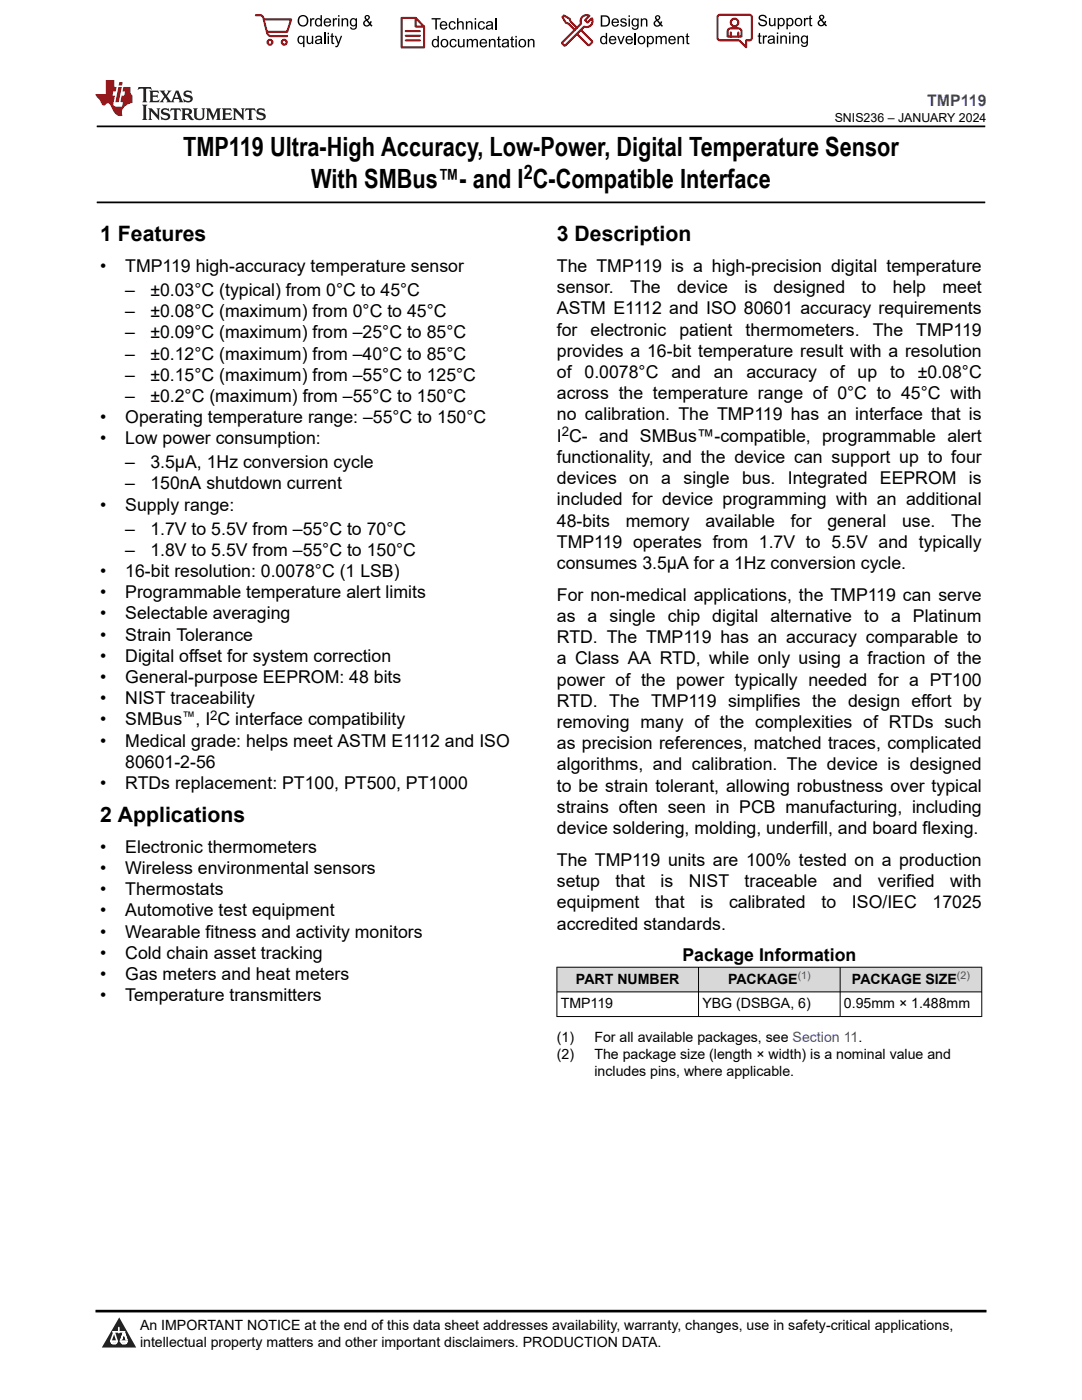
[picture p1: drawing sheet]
<svg xmlns="http://www.w3.org/2000/svg" width="216mm" height="279mm" viewBox="0 0 216 279" stroke-linecap="round" stroke-linejoin="round" font-family="sans-serif">
<defs><g id="words">
<g font-size="5.3">
<text x="36.5" y="31.2">TMP119 Ultra-High Accuracy, Low-Power, Digital Temperature Sensor</text>
<text x="62.1" y="37.5">With SMBus™- and I C-Compatible Interface</text>
</g>
<g font-size="4.2">
<text x="20" y="48.1">1 Features</text>
<text x="111.1" y="48.1">3 Description</text>
<text x="20" y="164">2 Applications</text>
</g>
<text font-size="4" x="104.5" y="35.8">2</text>
<g font-size="3.5">
<text x="20" y="54.3">•</text>
<text x="25" y="54.3">TMP119 high-accuracy temperature sensor</text>
<text x="25" y="59">–</text>
<text x="30" y="59">±0.03°C (typical) from 0°C to 45°C</text>
<text x="111.1" y="54.3">The TMP119 is a high-precision digital temperature</text>
<text x="111.1" y="58.5">sensor.</text>
<text x="125.8" y="58.5">The</text>
<text x="135.1" y="58.5">device</text>
<text x="148.6" y="58.5">is</text>
<text x="154.4" y="58.5">designed</text>
<text x="171.9" y="58.5">to</text>
<text x="178.1" y="58.5">help</text>
<text x="188.1" y="58.5">meet</text>
<text x="25" y="63.3">–</text>
<text x="30" y="63.3">±0.08°C (maximum) from 0°C to 45°C</text>
<text x="111.1" y="62.8">ASTM E1112 and ISO 80601 accuracy requirements</text>
<text x="25" y="67.5">–</text>
<text x="25" y="71.7">–</text>
<text x="30" y="67.5">±0.09°C (maximum) from –25°C to 85°C</text>
<text x="30" y="71.7">±0.12°C (maximum) from –40°C to 85°C</text>
<text x="111.1" y="67">for</text>
<text x="111.1" y="71.2">provides a 16-bit temperature result with a resolution</text>
<text x="117.9" y="67">electronic</text>
<text x="135.6" y="67">patient</text>
<text x="148.8" y="67">thermometers.</text>
<text x="174.1" y="67">The</text>
<text x="182.8" y="67">TMP119</text>
<text x="25" y="76">–</text>
<text x="30" y="76">±0.15°C (maximum) from –55°C to 125°C</text>
<text x="111.1" y="75.5">of 0.0078°C</text>
<text x="134" y="75.5">and</text>
<text x="142.4" y="75.5">an</text>
<text x="148.9" y="75.5">accuracy</text>
<text x="165.6" y="75.5">of up</text>
<text x="177.6" y="75.5">to</text>
<text x="183.1" y="75.5">±0.08°C</text>
<text x="25" y="80.2">–</text>
<text x="30" y="80.2">±0.2°C (maximum) from –55°C to 150°C</text>
<text x="111.1" y="79.7">across the temperature range of 0°C to 45°C with</text>
<text x="111.1" y="83.9">no calibration. The TMP119 has an interface that is</text>
<text x="20" y="84.4">•</text>
<text x="20" y="88.7">•</text>
<text x="25" y="84.4">Operating temperature range: –55°C to 150°C</text>
<text x="25" y="88.7">Low power consumption:</text>
<text x="111.1" y="88.2">I C- and SMBus™-compatible, programmable alert</text>
<text x="25" y="93.4">–</text>
<text x="30" y="93.4">3.5μA, 1Hz conversion cycle</text>
<text x="111.1" y="92.4">functionality, and the device can support up to four</text>
<text x="20" y="101.9">•</text>
<text x="25" y="97.7">–</text>
<text x="25" y="101.9">Supply range:</text>
<text x="30" y="97.7">150nA shutdown current</text>
<text x="111.1" y="100.9">included for device programming with an additional</text>
<text x="111.1" y="96.6">devices</text>
<text x="125.6" y="96.6">on</text>
<text x="132" y="96.6">a</text>
<text x="136.4" y="96.6">single</text>
<text x="148.1" y="96.6">bus.</text>
<text x="157.2" y="96.6">Integrated</text>
<text x="175.6" y="96.6">EEPROM</text>
<text x="193.3" y="96.6">is</text>
<text x="25" y="106.7">–</text>
<text x="30" y="106.7">1.7V to 5.5V from –55°C to 70°C</text>
<text x="111.1" y="105.1">48-bits</text>
<text x="124.9" y="105.1">memory</text>
<text x="140.8" y="105.1">available</text>
<text x="157.8" y="105.1">for</text>
<text x="165.1" y="105.1">general</text>
<text x="180" y="105.1">use.</text>
<text x="189.8" y="105.1">The</text>
<text x="25" y="110.9">–</text>
<text x="30" y="110.9">1.8V to 5.5V from –55°C to 150°C</text>
<text x="111.1" y="113.6">consumes 3.5μA for a 1Hz conversion cycle.</text>
<text x="111.1" y="109.3">TMP119 operates from 1.7V to 5.5V and typically</text>
<text x="20" y="115.1">•</text>
<text x="20" y="119.4">•</text>
<text x="25" y="115.1">16-bit resolution: 0.0078°C (1 LSB)</text>
<text x="25" y="119.4">Programmable temperature alert limits</text>
<text x="111.1" y="119.9">For non-medical applications, the TMP119 can serve</text>
<text x="20" y="123.6">•</text>
<text x="25" y="123.6">Selectable averaging</text>
<text x="111.1" y="124.1">as a single chip digital alternative to a Platinum</text>
<text x="20" y="127.8">•</text>
<text x="25" y="127.8">Strain Tolerance</text>
<text x="111.1" y="128.4">RTD. The TMP119 has an accuracy comparable to</text>
<text x="20" y="132.1">•</text>
<text x="20" y="136.3">•</text>
<text x="25" y="132.1">Digital offset for system correction</text>
<text x="25" y="136.3">General-purpose EEPROM: 48 bits</text>
<text x="111.1" y="136.8">power of the power typically needed for a PT100</text>
<text x="111.1" y="132.6">a Class AA RTD, while only using a fraction of the</text>
<text x="20" y="140.5">•</text>
<text x="25" y="140.5">NIST traceability</text>
<text x="111.1" y="141.1">RTD. The TMP119 simplifies the design effort by</text>
<text x="20" y="149">•</text>
<text x="20" y="144.8">•</text>
<text x="25" y="144.8">SMBus</text>
<text x="25" y="149">Medical grade: helps meet ASTM E1112 and ISO</text>
<text x="39" y="144.8">, I C interface compatibility</text>
<text x="111.1" y="145.3">removing many of the complexities of RTDs such</text>
<text x="111.1" y="149.5">as precision references, matched traces, complicated</text>
<text x="25" y="153.2">80601-2-56</text>
<text x="111.1" y="153.8">algorithms, and calibration. The device is designed</text>
<text x="20" y="157.5">•</text>
<text x="25" y="157.5">RTDs replacement: PT100, PT500, PT1000</text>
<text x="111.1" y="158">to be strain tolerant, allowing robustness over typical</text>
<text x="111.1" y="162.2">strains often seen in PCB manufacturing, including</text>
<text x="111.1" y="166.5">device soldering, molding, underfill, and board flexing.</text>
<text x="20" y="170.2">•</text>
<text x="25" y="170.2">Electronic thermometers</text>
<text x="111.1" y="172.8">The TMP119 units are 100% tested on a production</text>
<text x="20" y="174.4">•</text>
<text x="20" y="178.6">•</text>
<text x="25" y="174.4">Wireless environmental sensors</text>
<text x="25" y="178.6">Thermostats</text>
<text x="111.1" y="177.1">setup</text>
<text x="122.8" y="177.1">that</text>
<text x="131.8" y="177.1">is</text>
<text x="137.5" y="177.1">NIST</text>
<text x="148.6" y="177.1">traceable</text>
<text x="166.2" y="177.1">and</text>
<text x="175.2" y="177.1">verified</text>
<text x="189.6" y="177.1">with</text>
<text x="20" y="182.9">•</text>
<text x="25" y="182.9">Automotive test equipment</text>
<text x="111.1" y="185.5">accredited standards.</text>
<text x="111.1" y="181.3">equipment</text>
<text x="130.7" y="181.3">that</text>
<text x="139.8" y="181.3">is</text>
<text x="145.5" y="181.3">calibrated</text>
<text x="163.9" y="181.3">to</text>
<text x="170" y="181.3">ISO/IEC</text>
<text x="186.1" y="181.3">17025</text>
<text x="20" y="187.1">•</text>
<text x="20" y="191.3">•</text>
<text x="25" y="187.1">Wearable fitness and activity monitors</text>
<text x="25" y="191.3">Cold chain asset tracking</text>
<text x="136.2" y="191.9">Package Information</text>
<text x="20" y="195.6">•</text>
<text x="25" y="195.6">Gas meters and heat meters</text>
<text x="20" y="199.8">•</text>
<text x="25" y="199.8">Temperature transmitters</text>
</g>
<text font-size="3.2" fill="#00f" x="185" y="21.1">TMP119</text>
<g font-size="2.8">
<text x="114.9" y="196.3">PART NUMBER</text>
<text x="145.3" y="196.3">PACKAGE</text>
<text x="170" y="196.3">PACKAGE SIZE</text>
<text x="111.9" y="201.2">TMP119</text>
<text x="140.2" y="201.2">YBG (DSBGA, 6)</text>
<text x="168.4" y="201.2">0.95mm × 1.488mm</text>
<text x="111.1" y="208">(1)</text>
<text x="118.6" y="208">For all available packages, see Section 11.</text>
<text x="111.1" y="211.4">(2)</text>
<text x="118.6" y="211.4">The package size (length × width) is a nominal value and</text>
<text x="118.6" y="214.8">includes pins, where applicable.</text>
<text x="27.9" y="265.5">An IMPORTANT NOTICE at the end of this data sheet addresses availability, warranty, changes, use in safety-critical applications,</text>
<text x="27.9" y="268.9">intellectual property matters and other important disclaimers. PRODUCTION DATA.</text>
</g>
<g font-size="2.6">
<text x="112.1" y="87">2</text>
<text x="36.4" y="143.9">™</text>
<text x="42" y="143.6">2</text>
</g>
<text font-size="2.5" x="166.6" y="24.3">SNIS236 – JANUARY 2024</text>
<g font-size="2.1" fill="#00f">
<text x="159.2" y="195.4">(1)</text>
<text x="191" y="195.4">(2)</text>
</g>
</g></defs>
<path d="M19.3 25.2h177.3M19.3 40.4h177.3" fill="none" stroke="#000" stroke-width=".35"/>
<g fill="#d8d8d8">
<path d="M111.1 193h84.8v5h-84.8z" fill-rule="evenodd"/>
<path d="M111.2 193.1h28.1v4.8h-28.1z" fill-rule="evenodd"/>
<path d="M139.4 193.1h28.2v4.8h-28.2z" fill-rule="evenodd"/>
<path d="M167.7 193.1h28.1v4.8h-28.1z" fill-rule="evenodd"/>
</g>
<path d="M111.1 193h84.9M111.1 198h84.9M111.1 193v9.9M139.4 193v9.9M167.6 193v9.9M195.9 193v9.9M111.1 202.9h84.9" fill="none" stroke="#000" stroke-width=".2"/>
<path d="M0 0h215.9v23.8h-215.9z" fill-rule="evenodd" fill="#fff"/>
<path d="M27.7 17.4l-.2 .6 .5-.3h.6v.1v2.2l-.2 .4h1l-.2-.4v-2.2v-.1h.5l.5 .3-.1-.6zM29.8 18.1l.2 .4v1.5l-.2 .4h1.9l.1-.6a1.08 1.08 0 0 1-1.3 .2v-.7h.6l.4 .2v-.6l-.4 .2h-.6v-.6l.2-.1a1 1 0 0 1 1 .2l-.1-.5zM31.8 18.1l1 1.1-1 1.2h.9l-.2-.2 .4-.7 .5 .7-.2 .2h1.6l-.2-.2 .1-.4h1l.1 .4-.1 .2h.9l-.2-.3-.8-2h-.5l-1 2.2-.8-1.1 .9-1.1h-.8l.2 .2-.5 .7-.3-.7 .1-.2zM35.2 18.5l.4 1h-.8zM36.8 18.2a.65 .65 0 0 0-.2 .7 .65 .65 0 0 0 .6 .5l.7 .2 .1 .2a.79 .79 0 0 1-.7 .4 .79 .79 0 0 1-.7-.5l.1 .7 .2-.1a.93 .93 0 0 0 1.1 .1 .93 .93 0 0 0 .4-1 1.46 1.46 0 0 0-1.2-.6l-.1-.3a1.09 1.09 0 0 1 1.2 .2l-.2-.6-.1 .1-.6-.2zM28.4 20.9l.2 .4v2.3l-.2 .3h1l-.2-.3v-2.3l.2-.4zM29.6 21.6l.2 .4v1.6l-.2 .3h.8l-.3-.3v-1.4l1.7 1.8v-2l.2-.4h-.8l.2 .2 .1 1.1-1.2-1.3zM32.3 21.8a.65 .65 0 0 0-.2 .7 .65 .65 0 0 0 .7 .4l.6 .2 .1 .2a.79 .79 0 0 1-.7 .4 .79 .79 0 0 1-.7-.5l.1 .7 .2-.1a.93 .93 0 0 0 1.1 .1 .93 .93 0 0 0 .4-.9 1.46 1.46 0 0 0-1.2-.6l-.1-.4a1.09 1.09 0 0 1 1.2 .2l-.2-.6-.1 .1-.6-.1zM34.1 21.6l-.1 .7a.63 .63 0 0 1 .7-.4l.1 1.7-.3 .3h1l-.2-.3v-1.7a.66 .66 0 0 1 .8 .4l-.1-.7zM36.2 21.6l.2 .4v1.6l-.2 .3h.9l-.2-.2v-.7h.5l.1 .2a.79 .79 0 0 0 1.2 .6l-1-.9a.61 .61 0 0 0 .6-.6 .61 .61 0 0 0-.5-.6zM36.9 21.9h.2a.47 .47 0 0 1 .5 .1 .47 .47 0 0 1 .1 .5l-.2 .2h-.6zM38.5 21.6l.2 .2a2.27 2.27 0 0 0 .4 2 1.04 1.04 0 0 0 1.7-.7v-1.3l.2-.2h-.8l.2 .4v1.1a.6 .6 0 0 1-.6 .6 .6 .6 0 0 1-.6-.6v-1.1l.3-.4zM41.1 21.6l.2 .4v1.6l-.2 .3h.7l-.2-.3v-1.5l.9 1.9 .8-1.9v1.5l-.2 .3h1l-.3-.3v-1.6l.3-.4h-.8l-.7 1.5-.7-1.5zM44.3 21.6l.2 .4v1.6l-.2 .3h1.9l.1-.5a1.09 1.09 0 0 1-1.3 .1v-.6h.6l.4 .1v-.6l-.4 .2h-.6v-.6l.2-.1a1.01 1.01 0 0 1 1 .3l-.1-.6zM46.4 21.6l.3 .4v1.6l-.3 .3h.8l-.2-.3v-1.4l1.6 1.8v-2l.2-.4h-.7l.2 .2v1.1l-1.2-1.3zM49 21.6l-.1 .7a.63 .63 0 0 1 .8-.4v1.7l-.3 .3h1l-.2-.3v-1.7a.66 .66 0 0 1 .8 .4l-.1-.7zM51.4 21.8a.65 .65 0 0 0-.2 .7 .65 .65 0 0 0 .6 .4l.6 .2 .2 .2a.79 .79 0 0 1-.8 .4 .79 .79 0 0 1-.6-.5l.1 .7 .2-.1a.93 .93 0 0 0 1 .1 .93 .93 0 0 0 .5-.9 1.46 1.46 0 0 0-1.3-.6l-.1-.4a1.09 1.09 0 0 1 1.3 .2l-.2-.6-.2 .1-.5-.1z" fill="#231f20"/>
<path d="M21.1 16v2.8h-2.1l.1 .3 .9 1a.95 .95 0 0 0 .9 .9 .59 .59 0 0 1 .6-.4 .59 .59 0 0 1 .5 .4l.4 .8a1.59 1.59 0 0 0 2.1 1.3 1.61 1.61 0 0 1 1-2.2l1-.4-.1-1.5a1.59 1.59 0 0 1-.4-1.6h-1.4l-.2 .9h.5l-.1 .8h-.5l-.2 1v.2l.4 .1-.2 .9h-.6a.73 .73 0 0 1-1.1-.7l.3-1.5h-.5l.2-.8h.5l.2-.9h-.5v-1.4zM23.6 17.4l-.6 3h.7l.6-3zM23.8 16.4l-.1 .7h.7l.1-.7z" fill="#ed1c24"/>
<g fill="#000">
<path d="M59.4 4.2a1.12 1.12 0 0 1 2.2 0 1.12 1.12 0 0 1-2.2 0zM59.9 3.5a.89 .89 0 0 0-.1 1.1 .89 .89 0 0 0 1.1 .4 .88 .88 0 0 0 .3-1.3 .88 .88 0 0 0-1.3-.2z" fill-rule="evenodd"/>
<path d="M59.5 7.3l.5-.2 .5 .3v-.3h.3v2.3h-.3v-.8a.74 .74 0 0 1-1 0 .74 .74 0 0 1-.1-1zM59.8 7.5a.57 .57 0 0 0-.2 .7 .57 .57 0 0 0 .8 .2 .57 .57 0 0 0 .1-.7 .57 .57 0 0 0-.7-.2z" fill-rule="evenodd"/>
<path d="M61.9 3.6h.2v.3l.2-.2 .3-.1 .2 .1-.1 .3a.36 .36 0 0 0-.5 0 .36 .36 0 0 0 0 .4v.9h-.3z" fill-rule="evenodd"/>
<path d="M61.2 7.1h.3v.9a.41 .41 0 0 0 .4 .6 .41 .41 0 0 0 .3-.6v-.9h.3v1.7h-.2v-.3a.58 .58 0 0 1-.7 .3 .58 .58 0 0 1-.4-.6z" fill-rule="evenodd"/>
<path d="M63 3.8l.5-.2 .5 .2v-.8h.2v2.3h-.2v-.2a.75 .75 0 0 1-1-.1 .75 .75 0 0 1-.1-1zM63.2 4a.57 .57 0 0 0-.1 .7 .57 .57 0 0 0 .8 .2 .57 .57 0 0 0 .1-.7 .57 .57 0 0 0-.8-.2z" fill-rule="evenodd"/>
<path d="M63 7.3a.74 .74 0 0 1 1-.1 .74 .74 0 0 1 .3 .9v.7h-.3v-.2a.57 .57 0 0 1-.8 .2 .57 .57 0 0 1-.2-.8l1-.3a.41 .41 0 0 0-.4-.4 .41 .41 0 0 0-.4 .4l-.3-.1zM63.2 8.2a.35 .35 0 0 0 .2 .5 .35 .35 0 0 0 .5-.3l.1-.4z" fill-rule="evenodd"/>
<path d="M65.4 6.5h.3v.3h-.3zM65.4 7.1h.3v1.7h-.3z" fill-rule="evenodd"/>
<path d="M64.8 3.8a.76 .76 0 0 1 .9-.1 .76 .76 0 0 1 .4 .8h-1.2a.47 .47 0 0 0 .3 .6 .47 .47 0 0 0 .6-.4l.3 .1a.82 .82 0 0 1-1.3 .3 .82 .82 0 0 1 0-1.3zM65 4l-.1 .3h.9l-.3-.4z" fill-rule="evenodd"/>
<path d="M66.4 3.6h.3v.3l.1-.2 .4-.1 .1 .1-.1 .3a.36 .36 0 0 0-.4 0 .36 .36 0 0 0-.1 .4v.9h-.3z" fill-rule="evenodd"/>
<path d="M66.1 6.7l.3-.1v.5h.3v.3h-.3v.9l.1 .2h.2v.3a.41 .41 0 0 1-.4-.1 .41 .41 0 0 1-.2-.4v-.9h-.2v-.3h.2z" fill-rule="evenodd"/>
<path d="M66.8 7.1h.3l.4 1.4 .5-1.4h.3l-.6 1.7a.57 .57 0 0 1-.8 .6v-.3a.37 .37 0 0 0 .5-.3z" fill-rule="evenodd"/>
<path d="M67.5 3h.2v.3h-.2zM67.5 3.6h.2v1.7h-.2z" fill-rule="evenodd"/>
<path d="M68.2 3.6h.2v.3a.58 .58 0 0 1 .7-.3 .58 .58 0 0 1 .4 .7v1h-.3v-1a.4 .4 0 0 0-.4-.5 .4 .4 0 0 0-.4 .6v.9h-.2z" fill-rule="evenodd"/>
<path d="M70 3.8l.5-.2 .5 .2v-.2h.2v1.5a.71 .71 0 0 1-.5 .8 .71 .71 0 0 1-.8-.5h.2a.46 .46 0 0 0 .6 .3 .46 .46 0 0 0 .3-.6 .78 .78 0 0 1-1.1-.2 .78 .78 0 0 1 .1-1.1zM70.2 4a.53 .53 0 0 0-.1 .8 .53 .53 0 0 0 .8 0 .54 .54 0 0 0 0-.7 .54 .54 0 0 0-.7-.1z" fill-rule="evenodd"/>
<path d="M72.9 3.1a.53 .53 0 0 1 .8 .1 .53 .53 0 0 1-.3 .8l.4 .5 .1-.3 .3 .1-.2 .5 .3 .3-.2 .2-.3-.3a.71 .71 0 0 1-1.2 .1 .71 .71 0 0 1 .4-1.1l-.3-.5zM73 3.5a.3 .3 0 0 0 .6 0 .3 .3 0 0 0-.6 0zM72.9 4.3a.45 .45 0 0 0 0 .7 .45 .45 0 0 0 .7-.2l-.5-.6z" fill-rule="evenodd"/>
<path d="M86.1 3.6h1.8v.3h-.7v2h-.3v-2h-.8z" fill-rule="evenodd"/>
<path d="M86.3 8l.5-.2 .5 .2v-.8h.3v2.2h-.3v-.2a.76 .76 0 0 1-1 0 .76 .76 0 0 1-.1-1zM86.6 8.1a.58 .58 0 0 0-.2 .8 .58 .58 0 0 0 .8 .2 .58 .58 0 0 0 .1-.8 .58 .58 0 0 0-.7-.2z" fill-rule="evenodd"/>
<path d="M88.2 7.9a.81 .81 0 0 1 1.1 .2 .81 .81 0 0 1-.2 1.1 .81 .81 0 0 1-1.1-.1l-.1-.8zM88.3 8.1a.57 .57 0 0 0 0 .9 .57 .57 0 0 0 .8 0 .57 .57 0 0 0 0-.8 .57 .57 0 0 0-.8-.1z" fill-rule="evenodd"/>
<path d="M88 4.4a.77 .77 0 0 1 .9-.1 .77 .77 0 0 1 .4 .8h-1.3a.48 .48 0 0 0 .4 .6 .48 .48 0 0 0 .6-.3h.3a.83 .83 0 0 1-1.3 .4 .83 .83 0 0 1 0-1.4zM88.2 4.6l-.2 .3h1l-.3-.4z" fill-rule="evenodd"/>
<path d="M89.7 4.4a.7 .7 0 0 1 1.2 .3l-.2 .1a.45 .45 0 0 0-.6-.3 .45 .45 0 0 0-.3 .6 .45 .45 0 0 0 .3 .6 .45 .45 0 0 0 .6-.4h.3a.76 .76 0 0 1-1.1 .6 .76 .76 0 0 1-.3-1.1z" fill-rule="evenodd"/>
<path d="M89.9 8a.7 .7 0 0 1 1.2 .3h-.3a.45 .45 0 0 0-.5-.3 .45 .45 0 0 0-.3 .6 .45 .45 0 0 0 .3 .6 .45 .45 0 0 0 .6-.4l.2 .1a.76 .76 0 0 1-1 .5 .76 .76 0 0 1-.4-1.1z" fill-rule="evenodd"/>
<path d="M91.2 3.6h.3v.8a.59 .59 0 0 1 .7-.2 .59 .59 0 0 1 .3 .7v1h-.2v-1a.4 .4 0 0 0-.5-.4 .4 .4 0 0 0-.3 .5v.9h-.3z" fill-rule="evenodd"/>
<path d="M91.4 7.8h.2v.9a.41 .41 0 0 0 .5 .5 .41 .41 0 0 0 .3-.5v-.9h.3v1.6h-.3v-.2a.58 .58 0 0 1-.7 .3 .58 .58 0 0 1-.3-.7z" fill-rule="evenodd"/>
<path d="M93 4.2h.2v.3a.59 .59 0 0 1 .7-.3 .59 .59 0 0 1 .4 .7v1h-.3v-1a.41 .41 0 0 0-.4-.5 .41 .41 0 0 0-.4 .6v.9h-.2z" fill-rule="evenodd"/>
<path d="M93.1 7.8h.3v.2a.56 .56 0 0 1 1 0 .54 .54 0 0 1 .6-.2 .54 .54 0 0 1 .4 .5v1.1h-.3v-1a.34 .34 0 0 0-.3-.4 .34 .34 0 0 0-.4 .3v1.1h-.3v-1a.38 .38 0 0 0-.5-.4 .38 .38 0 0 0-.2 .6v.8h-.3z" fill-rule="evenodd"/>
<path d="M94.7 3.6h.3v.3h-.3zM94.7 4.2h.3v1.7h-.3z" fill-rule="evenodd"/>
<path d="M95.5 4.4a.7 .7 0 0 1 1.3 .3l-.3 .1a.45 .45 0 0 0-.6-.3 .45 .45 0 0 0-.3 .6 .45 .45 0 0 0 .3 .6 .45 .45 0 0 0 .6-.4h.3a.76 .76 0 0 1-1.1 .6 .76 .76 0 0 1-.3-1.1z" fill-rule="evenodd"/>
<path d="M95.9 8a.77 .77 0 0 1 .9-.2 .77 .77 0 0 1 .4 .9h-1.2a.48 .48 0 0 0 .3 .5 .48 .48 0 0 0 .6-.3h.3a.83 .83 0 0 1-1.3 .4 .83 .83 0 0 1 0-1.3zM96.1 8.1l-.1 .4h.9l-.2-.5z" fill-rule="evenodd"/>
<path d="M97.5 7.8h.3v.2a.59 .59 0 0 1 .7-.2 .59 .59 0 0 1 .4 .6v1h-.3v-1a.41 .41 0 0 0-.5-.4 .41 .41 0 0 0-.3 .5v.9h-.3z" fill-rule="evenodd"/>
<path d="M97.1 4.4a.74 .74 0 0 1 1-.1 .74 .74 0 0 1 .3 .9v.7h-.3v-.2a.59 .59 0 0 1-.8 .2 .59 .59 0 0 1-.3-.8l1.1-.3a.42 .42 0 0 0-.4-.4 .42 .42 0 0 0-.5 .4l-.2-.1zM97.3 5.3a.36 .36 0 0 0 .2 .5 .36 .36 0 0 0 .5-.2l.1-.5z" fill-rule="evenodd"/>
<path d="M99.4 7.4l.2-.2v.6h.3v.2h-.3v1l.1 .2h.2l.1 .2a.41 .41 0 0 1-.5 0 .41 .41 0 0 1-.1-.4v-1h-.2v-.2h.2z" fill-rule="evenodd"/>
<path d="M100.3 8a.74 .74 0 0 1 .9-.2 .74 .74 0 0 1 .3 .9l.1 .7h-.3v-.2a.59 .59 0 0 1-.8 .3 .59 .59 0 0 1-.3-.8l1-.3a.42 .42 0 0 0-.3-.4 .42 .42 0 0 0-.5 .3h-.3zM100.5 8.8a.36 .36 0 0 0 .1 .5 .36 .36 0 0 0 .5-.2l.2-.5z" fill-rule="evenodd"/>
<path d="M102 7.4l.3-.2v.6h.3v.2h-.3v1l.1 .2h.2v.2a.41 .41 0 0 1-.5 0 .41 .41 0 0 1-.1-.4v-1h-.2v-.2h.2z" fill-rule="evenodd"/>
<path d="M102.8 7.2h.3v.3h-.3zM102.8 7.8h.3v1.6h-.3z" fill-rule="evenodd"/>
<path d="M103.7 7.9a.81 .81 0 0 1 1.1 .2 .81 .81 0 0 1-.1 1.1 .81 .81 0 0 1-1.2-.1v-.8zM103.9 8.1a.57 .57 0 0 0-.1 .9 .57 .57 0 0 0 .8 0 .57 .57 0 0 0 0-.8 .57 .57 0 0 0-.7-.1z" fill-rule="evenodd"/>
<path d="M105.3 7.8h.3v.2a.59 .59 0 0 1 .7-.2 .59 .59 0 0 1 .4 .6v1h-.3v-1a.41 .41 0 0 0-.5-.4 .41 .41 0 0 0-.3 .5v.9h-.3z" fill-rule="evenodd"/>
<path d="M119.9 3.1h.7a1.12 1.12 0 0 1 1.1 1.1 1.12 1.12 0 0 1-1 1.1h-.8zM120.2 3.3v1.7h.4a.86 .86 0 0 0 .8-.8 .86 .86 0 0 0-.8-.9z" fill-rule="evenodd"/>
<path d="M119.9 7.4l.5-.3 .5 .3v-.8h.2v2.2h-.2v-.2a.75 .75 0 0 1-1 0 .75 .75 0 0 1-.1-1zM120.1 7.5a.57 .57 0 0 0-.1 .8 .57 .57 0 0 0 .8 .2 .57 .57 0 0 0 .1-.8 .57 .57 0 0 0-.8-.2z" fill-rule="evenodd"/>
<path d="M121.7 7.4a.76 .76 0 0 1 .9-.2 .76 .76 0 0 1 .4 .9h-1.2a.47 .47 0 0 0 .3 .5 .47 .47 0 0 0 .6-.3h.3a.82 .82 0 0 1-1.3 .4 .82 .82 0 0 1 0-1.3zM121.9 7.5l-.1 .3h.9l-.3-.4z" fill-rule="evenodd"/>
<path d="M122.2 3.9a.76 .76 0 0 1 .9-.2 .76 .76 0 0 1 .4 .9h-1.2a.47 .47 0 0 0 .4 .5 .47 .47 0 0 0 .5-.3h.3a.82 .82 0 0 1-1.3 .4 .82 .82 0 0 1 0-1.3zM122.5 4l-.2 .3h.9l-.2-.4z" fill-rule="evenodd"/>
<path d="M123.9 3.8a.71 .71 0 0 1 1.1 .3h-.2a.32 .32 0 0 0-.4-.3 .32 .32 0 0 0-.3 .4h.1a.75 .75 0 0 1 .9 .8 .72 .72 0 0 1-.7 .3 .72 .72 0 0 1-.7-.5h.3a.36 .36 0 0 0 .4 .4 .36 .36 0 0 0 .3-.5 .8 .8 0 0 1-.9-.7z" fill-rule="evenodd"/>
<path d="M123.2 7.2h.3l.4 1.3 .5-1.3h.3l-.7 1.6h-.2z" fill-rule="evenodd"/>
<path d="M125.4 3.1h.3v.3h-.3zM125.4 3.7h.3v1.6h-.3z" fill-rule="evenodd"/>
<path d="M125 7.4a.76 .76 0 0 1 .9-.2 .76 .76 0 0 1 .4 .9h-1.2a.47 .47 0 0 0 .3 .5 .47 .47 0 0 0 .6-.3h.3a.82 .82 0 0 1-1.3 .4 .82 .82 0 0 1 0-1.3zM125.2 7.5l-.1 .3h.9l-.2-.4z" fill-rule="evenodd"/>
<path d="M126.2 3.9l.5-.3 .5 .3v-.2h.2v1.4a.71 .71 0 0 1-.5 .8 .71 .71 0 0 1-.8-.5l.2 .1a.46 .46 0 0 0 .6 .2 .46 .46 0 0 0 .3-.6 .78 .78 0 0 1-1.1-.1 .78 .78 0 0 1 .1-1.1zM126.4 4a.53 .53 0 0 0-.1 .8 .53 .53 0 0 0 .8 0 .54 .54 0 0 0 0-.7 .54 .54 0 0 0-.7-.1z" fill-rule="evenodd"/>
<path d="M127.5 7.3a.8 .8 0 0 1 1.1 .2 .8 .8 0 0 1-.1 1.1 .8 .8 0 0 1-1.2-.1v-.8zM127.7 7.5a.56 .56 0 0 0-.1 .9 .56 .56 0 0 0 .8-.1 .56 .56 0 0 0 0-.7 .56 .56 0 0 0-.7-.1z" fill-rule="evenodd"/>
<path d="M127.9 3.7h.2v.2a.58 .58 0 0 1 .7-.2 .58 .58 0 0 1 .4 .6v1h-.3v-1a.4 .4 0 0 0-.4-.4 .4 .4 0 0 0-.4 .5v.9h-.2z" fill-rule="evenodd"/>
<path d="M129.1 7.2h.2v.2a.72 .72 0 0 1 1-.1 .72 .72 0 0 1 .2 1 .64 .64 0 0 1-.5 .5 .64 .64 0 0 1-.6-.2v.8h-.3zM129.5 7.5a.56 .56 0 0 0-.2 .8 .56 .56 0 0 0 .8 .2 .56 .56 0 0 0 .1-.8 .56 .56 0 0 0-.7-.2z" fill-rule="evenodd"/>
<path d="M130.8 7.2h.3v.2a.55 .55 0 0 1 .9 0 .53 .53 0 0 1 .6-.3 .53 .53 0 0 1 .4 .6v1.1h-.2v-1a.34 .34 0 0 0-.3-.4 .34 .34 0 0 0-.4 .3v1.1h-.3v-1a.37 .37 0 0 0-.5-.4 .37 .37 0 0 0-.2 .6v.8h-.3z" fill-rule="evenodd"/>
<path d="M130.8 3.2a.53 .53 0 0 1 .9 .1 .53 .53 0 0 1-.4 .8l.4 .5 .2-.4 .2 .1-.2 .5 .4 .3-.2 .3-.3-.4a.71 .71 0 0 1-1.2 .1 .71 .71 0 0 1 .3-1.1l-.2-.5zM130.9 3.6a.3 .3 0 0 0 .6 0 .3 .3 0 0 0-.6 0zM130.9 4.3a.45 .45 0 0 0 0 .7 .45 .45 0 0 0 .7-.2l-.5-.6z" fill-rule="evenodd"/>
<path d="M133.6 7.4a.76 .76 0 0 1 .9-.2 .76 .76 0 0 1 .3 .9h-1.2a.47 .47 0 0 0 .4 .5 .47 .47 0 0 0 .6-.3h.2a.82 .82 0 0 1-1.2 .4 .82 .82 0 0 1 0-1.3zM133.8 7.5l-.2 .3h1l-.3-.4z" fill-rule="evenodd"/>
<path d="M135.2 7.2h.2v.2a.58 .58 0 0 1 .7-.2 .58 .58 0 0 1 .4 .6v1h-.3v-1a.4 .4 0 0 0-.4-.4 .4 .4 0 0 0-.3 .5v.9h-.3z" fill-rule="evenodd"/>
<path d="M137 6.8l.3-.2v.6h.2v.2h-.2v1v.2h.2l.1 .2a.41 .41 0 0 1-.5 0 .41 .41 0 0 1-.1-.5v-.9h-.2v-.2h.2z" fill-rule="evenodd"/>
<path d="M151.6 3.1a.88 .88 0 0 1 1.4 .5h-.3a.49 .49 0 0 0-.5-.5 .49 .49 0 0 0-.5 .6l.1 .1a1.06 1.06 0 0 1 1.2 1 .95 .95 0 0 1-.9 .4 .95 .95 0 0 1-.8-.7h.3a.58 .58 0 0 0 .6 .5 .58 .58 0 0 0 .5-.6l-.2-.1a.95 .95 0 0 1-1.1-.9z" fill-rule="evenodd"/>
<path d="M151.4 6.7l.3-.2v.6h.2v.2h-.2v1v.2h.2l.1 .2a.41 .41 0 0 1-.5 0 .41 .41 0 0 1-.1-.5v-.9h-.2v-.2h.2z" fill-rule="evenodd"/>
<path d="M152.2 7.1h.3v.2l.1-.2h.4h.1l-.1 .3a.36 .36 0 0 0-.4 0 .36 .36 0 0 0-.1 .5v.8h-.3z" fill-rule="evenodd"/>
<path d="M153.3 7.3a.74 .74 0 0 1 1-.2 .74 .74 0 0 1 .3 .9l.1 .7h-.3l-.1-.2a.57 .57 0 0 1-.8 .3 .57 .57 0 0 1-.1-.9l.9-.2a.41 .41 0 0 0-.4-.4 .41 .41 0 0 0-.4 .3h-.3zM153.5 8.1a.35 .35 0 0 0 .2 .5 .35 .35 0 0 0 .5-.2l.1-.5z" fill-rule="evenodd"/>
<path d="M153.4 3.6h.3v.9a.41 .41 0 0 0 .4 .5 .41 .41 0 0 0 .4-.5v-.9h.2v1.6h-.2v-.2a.58 .58 0 0 1-.7 .2 .58 .58 0 0 1-.4-.6z" fill-rule="evenodd"/>
<path d="M155 6.5h.3v.3h-.3zM155 7.1h.3v1.6h-.3z" fill-rule="evenodd"/>
<path d="M155.2 3.6h.2v.2a.72 .72 0 0 1 1-.1 .72 .72 0 0 1 .2 1 .64 .64 0 0 1-.5 .5 .64 .64 0 0 1-.6-.2v.8h-.3zM155.6 3.9a.56 .56 0 0 0-.2 .8 .56 .56 0 0 0 .8 .2 .56 .56 0 0 0 .1-.8 .56 .56 0 0 0-.7-.2z" fill-rule="evenodd"/>
<path d="M155.7 7.1h.3v.2a.58 .58 0 0 1 .7-.2 .58 .58 0 0 1 .3 .6v1h-.3v-1a.4 .4 0 0 0-.4-.4 .4 .4 0 0 0-.3 .5v.9h-.3z" fill-rule="evenodd"/>
<path d="M156.9 3.6h.3v.2a.72 .72 0 0 1 .9-.1 .72 .72 0 0 1 .2 1 .64 .64 0 0 1-.4 .5 .64 .64 0 0 1-.7-.2v.8h-.3zM157.3 3.9a.56 .56 0 0 0-.1 .8 .56 .56 0 0 0 .7 .2 .56 .56 0 0 0 .2-.8 .56 .56 0 0 0-.8-.2z" fill-rule="evenodd"/>
<path d="M157.4 6.5h.3v.3h-.3zM157.4 7.1h.3v1.6h-.3z" fill-rule="evenodd"/>
<path d="M158.1 7.1h.3v.2a.58 .58 0 0 1 .7-.2 .58 .58 0 0 1 .4 .6v1h-.3v-1a.4 .4 0 0 0-.5-.4 .4 .4 0 0 0-.3 .5v.9h-.3z" fill-rule="evenodd"/>
<path d="M158.8 3.7a.8 .8 0 0 1 1.1 .2 .8 .8 0 0 1-.1 1.1 .8 .8 0 0 1-1.1-.1l-.1-.8zM159 3.9a.56 .56 0 0 0-.1 .9 .56 .56 0 0 0 .9 0 .56 .56 0 0 0-.1-.8 .56 .56 0 0 0-.7-.1z" fill-rule="evenodd"/>
<path d="M160 7.3l.5-.2 .5 .2v-.2h.2v1.4a.71 .71 0 0 1-.5 .9 .71 .71 0 0 1-.9-.5h.3a.46 .46 0 0 0 .6 .2 .46 .46 0 0 0 .2-.6 .78 .78 0 0 1-1-.1 .78 .78 0 0 1 .1-1.1zM160.2 7.4a.53 .53 0 0 0-.1 .8 .53 .53 0 0 0 .8 0 .54 .54 0 0 0 0-.7 .54 .54 0 0 0-.7-.1z" fill-rule="evenodd"/>
<path d="M160.4 3.6h.3v.2l.1-.2h.4h.1l-.1 .3a.36 .36 0 0 0-.4 0 .36 .36 0 0 0-.1 .5v.8h-.3z" fill-rule="evenodd"/>
<path d="M161.5 3.2l.3-.2v.6h.3v.2h-.3v1v.2h.3v.2a.41 .41 0 0 1-.5 0 .41 .41 0 0 1-.1-.5v-.9h-.2v-.2h.2z" fill-rule="evenodd"/>
<path d="M163.6 3.1a.53 .53 0 0 1 .8 .1 .53 .53 0 0 1-.3 .8l.4 .5 .1-.3h.3l-.2 .5 .3 .3-.2 .3-.3-.3a.71 .71 0 0 1-1.2 .1 .71 .71 0 0 1 .4-1.2l-.3-.5zM163.7 3.5a.3 .3 0 0 0 .5 0 .3 .3 0 0 0-.5 0zM163.6 4.2a.45 .45 0 0 0 0 .8 .45 .45 0 0 0 .7-.3l-.5-.6z" fill-rule="evenodd"/>
</g>
<path d="M64.8 6.5v2.3M98.9 3.6v2.3M126.8 6.6v2.2" fill="none" stroke="#000" stroke-width=".28"/>
<g fill="none" stroke="#de0000" stroke-width=".42">
<path d="M51.1 3l1 .1a1.4 1.4 0 0 1 .6 1.2l.7 2.5a.95 .95 0 0 0 1.1 .4h2.8M52.7 3.9h5.4l-.8 2.4h-4M80.1 3.6h2.8v1.7h1.7v4.2h-4.5zM81 7.1h2.8M81 6.2h2.8M81 8.1h2.8M82.9 3.6l1.7 1.7M115.1 5.5l-1.3-1.2-.1-.5-1.2-.7-.3 .3 .7 1.1 .5 .2 1.3 1.3M115.9 6l2.2 2.2v.3l-.5 .5h-.3l-2.2-2.2zM115.9 6l.7-.7a1.19 1.19 0 0 0 1.3-.3 1.19 1.19 0 0 0 .2-1.4l-.9 .9-.4-.5 .8-.8a1.19 1.19 0 0 0-1.4 .1 1.19 1.19 0 0 0-.2 1.4l-3.8 3.7v.3l.3 .3h.3l2.3-2.2M143.2 3.2l.4-.2h6l.4 .2v4.4l-.2 .4-.9 .1v1.3l-1.4-1.3h-3.9l-.4-.3zM145.4 5.8l.4-.1h1.6a.61 .61 0 0 1 .6 .6v1h-2.8v-1z"/>
<path d="M145.8 6.5v.8M147.3 6.5v.8"/>
<circle cx="53.9" cy="8.4" r=".49"/>
<circle cx="56.7" cy="8.4" r=".49"/>
<circle cx="146.6" cy="4.5" r=".75"/>
</g>
<path d="M0 261.4h215.9v18h-215.9z" fill-rule="evenodd" fill="#fff"/>
<path d="M23.8 262.9l3.4 6h-6.9z" fill="#231f20"/>
<path d="M22.1 267.7h1.3l-.4 .5h-.3a.55 .55 0 0 1-.6-.5z" fill-rule="evenodd" fill="#fff"/>
<path d="M22.1 267.7h1.3l-.4 .5h-.3a.55 .55 0 0 1-.6-.5z" fill="none" stroke="#231f20" stroke-width=".34"/>
<path d="M22.1 267.7h1.3l-.4 .5h-.5zM22.6 265.8h.1M22.6 265.8h2.3zM23.7 265.9h.1M23.7 264.9v1zM24 267.7h.1" fill="none" stroke="#fff" stroke-width=".34"/>
<path d="M24.7 265.8l-.7 1.9z" fill="#fff"/>
<path d="M24.7 265.8l-.7 1.9z" fill="none" stroke="#fff" stroke-width=".34"/>
<path d="M24.7 265.8l.7 1.9z" fill="#fff"/>
<path d="M22.8 265.8l-.7 1.9zM22.8 265.8l.6 1.9zM24.7 265.8l.7 1.9zM25.3 267.7h.1" fill="none" stroke="#fff" stroke-width=".34"/>
<path d="M24.1 267.7h1.3a.65 .65 0 0 1-.6 .5 .65 .65 0 0 1-.7-.5z" fill-rule="evenodd" fill="#fff"/>
<path d="M24.1 267.7h1.3a.65 .65 0 0 1-.6 .5 .65 .65 0 0 1-.7-.5z" fill="none" stroke="#231f20" stroke-width=".34"/>
<path d="M24 267.7h.1M24.1 267.7h1.3l-.4 .5h-.5z" fill="none" stroke="#fff" stroke-width=".34"/>
<path d="M19 261.7h177.8" fill="none" stroke="#000" stroke-width=".53"/>
<use href="#words"/>
</svg>
